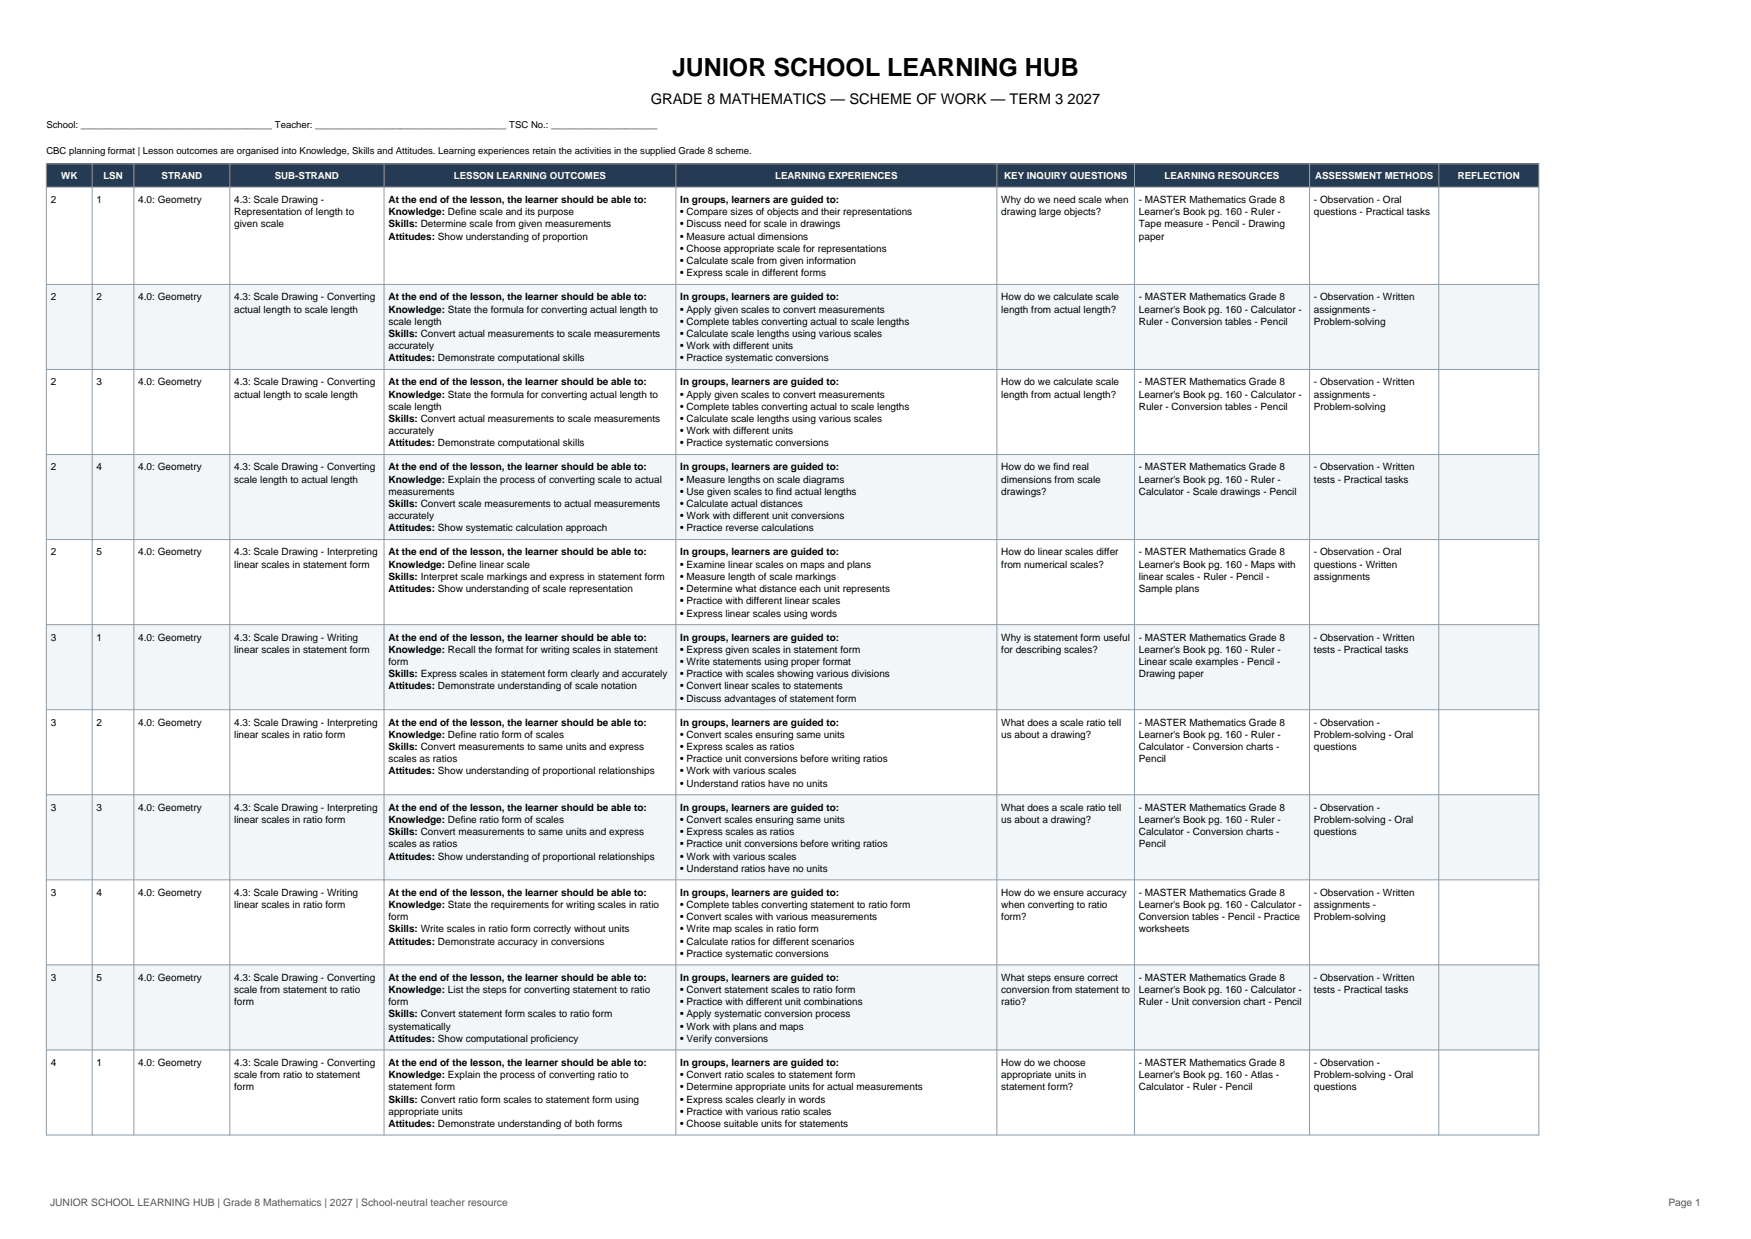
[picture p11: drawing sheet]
<svg xmlns="http://www.w3.org/2000/svg" width="420mm" height="297mm" viewBox="0 0 420 297" stroke-linecap="round" stroke-linejoin="round" font-family="sans-serif">
<defs><g id="words">
<text font-size="6" x="161.2" y="18.1">JUNIOR SCHOOL LEARNING HUB</text>
<text font-size="3.5" x="156.1" y="24.8">GRADE 8 MATHEMATICS — SCHEME OF WORK — TERM 3 2027</text>
<g font-size="2.5" fill="#555">
<text x="12" y="289">JUNIOR SCHOOL LEARNING HUB | Grade 8 Mathematics | 2027 | School-neutral teacher resource</text>
<text x="400.2" y="289">Page 1</text>
</g>
<g font-size="2.4">
<text x="12.2" y="48.7">2</text>
<text x="23.2" y="48.7">1</text>
<text x="33.2" y="48.7">4.0: Geometry</text>
<text x="56.2" y="48.7">4.3: Scale Drawing -</text>
<text x="56.2" y="51.6">Representation of length to</text>
<text x="93.2" y="48.7">At the end of the lesson, the learner should be able to:</text>
<text x="93.2" y="51.6">Knowledge: Define scale and its purpose</text>
<text x="163.2" y="48.7">In groups, learners are guided to:</text>
<text x="163.2" y="51.6">• Compare sizes of objects and their representations</text>
<text x="240.2" y="48.7">Why do we need scale when</text>
<text x="240.2" y="51.6">drawing large objects?</text>
<text x="273.2" y="48.7">- MASTER Mathematics Grade 8</text>
<text x="273.2" y="51.6">Learner's Book pg. 160 - Ruler -</text>
<text x="315.2" y="48.7">- Observation - Oral</text>
<text x="315.2" y="51.6">questions - Practical tasks</text>
<text x="56.2" y="54.5">given scale</text>
<text x="93.2" y="54.5">Skills: Determine scale from given measurements</text>
<text x="93.2" y="57.4">Attitudes: Show understanding of proportion</text>
<text x="163.2" y="54.5">• Discuss need for scale in drawings</text>
<text x="163.2" y="57.4">• Measure actual dimensions</text>
<text x="273.2" y="54.5">Tape measure - Pencil - Drawing</text>
<text x="273.2" y="57.4">paper</text>
<text x="163.2" y="60.4">• Choose appropriate scale for representations</text>
<text x="163.2" y="63.3">• Calculate scale from given information</text>
<text x="12.2" y="72">2</text>
<text x="23.2" y="72">2</text>
<text x="33.2" y="72">4.0: Geometry</text>
<text x="56.2" y="72">4.3: Scale Drawing - Converting</text>
<text x="93.2" y="72">At the end of the lesson, the learner should be able to:</text>
<text x="163.2" y="66.2">• Express scale in different forms</text>
<text x="163.2" y="72">In groups, learners are guided to:</text>
<text x="240.2" y="72">How do we calculate scale</text>
<text x="273.2" y="72">- MASTER Mathematics Grade 8</text>
<text x="315.2" y="72">- Observation - Written</text>
<text x="56.2" y="74.9">actual length to scale length</text>
<text x="93.2" y="74.9">Knowledge: State the formula for converting actual length to</text>
<text x="93.2" y="77.8">scale length</text>
<text x="163.2" y="74.9">• Apply given scales to convert measurements</text>
<text x="163.2" y="77.8">• Complete tables converting actual to scale lengths</text>
<text x="240.2" y="74.9">length from actual length?</text>
<text x="273.2" y="74.9">Learner's Book pg. 160 - Calculator -</text>
<text x="273.2" y="77.8">Ruler - Conversion tables - Pencil</text>
<text x="315.2" y="74.9">assignments -</text>
<text x="315.2" y="77.8">Problem-solving</text>
<text x="93.2" y="80.8">Skills: Convert actual measurements to scale measurements</text>
<text x="93.2" y="83.7">accurately</text>
<text x="163.2" y="80.8">• Calculate scale lengths using various scales</text>
<text x="163.2" y="83.7">• Work with different units</text>
<text x="93.2" y="86.6">Attitudes: Demonstrate computational skills</text>
<text x="163.2" y="86.6">• Practice systematic conversions</text>
<text x="12.2" y="92.4">2</text>
<text x="23.2" y="92.4">3</text>
<text x="33.2" y="92.4">4.0: Geometry</text>
<text x="56.2" y="92.4">4.3: Scale Drawing - Converting</text>
<text x="56.2" y="95.3">actual length to scale length</text>
<text x="93.2" y="92.4">At the end of the lesson, the learner should be able to:</text>
<text x="93.2" y="95.3">Knowledge: State the formula for converting actual length to</text>
<text x="163.2" y="92.4">In groups, learners are guided to:</text>
<text x="163.2" y="95.3">• Apply given scales to convert measurements</text>
<text x="240.2" y="92.4">How do we calculate scale</text>
<text x="240.2" y="95.3">length from actual length?</text>
<text x="273.2" y="92.4">- MASTER Mathematics Grade 8</text>
<text x="273.2" y="95.3">Learner's Book pg. 160 - Calculator -</text>
<text x="315.2" y="92.4">- Observation - Written</text>
<text x="315.2" y="95.3">assignments -</text>
<text x="93.2" y="98.2">scale length</text>
<text x="93.2" y="101.2">Skills: Convert actual measurements to scale measurements</text>
<text x="163.2" y="98.2">• Complete tables converting actual to scale lengths</text>
<text x="163.2" y="101.2">• Calculate scale lengths using various scales</text>
<text x="273.2" y="98.2">Ruler - Conversion tables - Pencil</text>
<text x="315.2" y="98.2">Problem-solving</text>
<text x="93.2" y="104.1">accurately</text>
<text x="93.2" y="107">Attitudes: Demonstrate computational skills</text>
<text x="163.2" y="104.1">• Work with different units</text>
<text x="163.2" y="107">• Practice systematic conversions</text>
<text x="12.2" y="112.8">2</text>
<text x="23.2" y="112.8">4</text>
<text x="33.2" y="112.8">4.0: Geometry</text>
<text x="56.2" y="112.8">4.3: Scale Drawing - Converting</text>
<text x="93.2" y="112.8">At the end of the lesson, the learner should be able to:</text>
<text x="163.2" y="112.8">In groups, learners are guided to:</text>
<text x="240.2" y="112.8">How do we find real</text>
<text x="273.2" y="112.8">- MASTER Mathematics Grade 8</text>
<text x="315.2" y="112.8">- Observation - Written</text>
<text x="56.2" y="115.7">scale length to actual length</text>
<text x="93.2" y="115.7">Knowledge: Explain the process of converting scale to actual</text>
<text x="93.2" y="118.6">measurements</text>
<text x="163.2" y="115.7">• Measure lengths on scale diagrams</text>
<text x="163.2" y="118.6">• Use given scales to find actual lengths</text>
<text x="240.2" y="115.7">dimensions from scale</text>
<text x="240.2" y="118.6">drawings?</text>
<text x="273.2" y="115.7">Learner's Book pg. 160 - Ruler -</text>
<text x="273.2" y="118.6">Calculator - Scale drawings - Pencil</text>
<text x="315.2" y="115.7">tests - Practical tasks</text>
<text x="93.2" y="121.5">Skills: Convert scale measurements to actual measurements</text>
<text x="93.2" y="124.5">accurately</text>
<text x="163.2" y="121.5">• Calculate actual distances</text>
<text x="163.2" y="124.5">• Work with different unit conversions</text>
<text x="93.2" y="127.4">Attitudes: Show systematic calculation approach</text>
<text x="163.2" y="127.4">• Practice reverse calculations</text>
<text x="12.2" y="133.2">2</text>
<text x="23.2" y="133.2">5</text>
<text x="33.2" y="133.2">4.0: Geometry</text>
<text x="56.2" y="133.2">4.3: Scale Drawing - Interpreting</text>
<text x="56.2" y="136.1">linear scales in statement form</text>
<text x="93.2" y="133.2">At the end of the lesson, the learner should be able to:</text>
<text x="93.2" y="136.1">Knowledge: Define linear scale</text>
<text x="163.2" y="133.2">In groups, learners are guided to:</text>
<text x="163.2" y="136.1">• Examine linear scales on maps and plans</text>
<text x="240.2" y="133.2">How do linear scales differ</text>
<text x="240.2" y="136.1">from numerical scales?</text>
<text x="273.2" y="133.2">- MASTER Mathematics Grade 8</text>
<text x="273.2" y="136.1">Learner's Book pg. 160 - Maps with</text>
<text x="315.2" y="133.2">- Observation - Oral</text>
<text x="315.2" y="136.1">questions - Written</text>
<text x="93.2" y="139">Skills: Interpret scale markings and express in statement form</text>
<text x="93.2" y="141.9">Attitudes: Show understanding of scale representation</text>
<text x="163.2" y="139">• Measure length of scale markings</text>
<text x="163.2" y="141.9">• Determine what distance each unit represents</text>
<text x="273.2" y="139">linear scales - Ruler - Pencil -</text>
<text x="273.2" y="141.9">Sample plans</text>
<text x="315.2" y="139">assignments</text>
<text x="163.2" y="144.9">• Practice with different linear scales</text>
<text x="163.2" y="147.8">• Express linear scales using words</text>
<text x="12.2" y="153.5">3</text>
<text x="23.2" y="153.5">1</text>
<text x="33.2" y="153.5">4.0: Geometry</text>
<text x="56.2" y="153.5">4.3: Scale Drawing - Writing</text>
<text x="93.2" y="153.5">At the end of the lesson, the learner should be able to:</text>
<text x="163.2" y="153.5">In groups, learners are guided to:</text>
<text x="240.2" y="153.5">Why is statement form useful</text>
<text x="273.2" y="153.5">- MASTER Mathematics Grade 8</text>
<text x="315.2" y="153.5">- Observation - Written</text>
<text x="56.2" y="156.5">linear scales in statement form</text>
<text x="93.2" y="156.5">Knowledge: Recall the format for writing scales in statement</text>
<text x="93.2" y="159.4">form</text>
<text x="163.2" y="156.5">• Express given scales in statement form</text>
<text x="163.2" y="159.4">• Write statements using proper format</text>
<text x="240.2" y="156.5">for describing scales?</text>
<text x="273.2" y="156.5">Learner's Book pg. 160 - Ruler -</text>
<text x="273.2" y="159.4">Linear scale examples - Pencil -</text>
<text x="315.2" y="156.5">tests - Practical tasks</text>
<text x="93.2" y="162.3">Skills: Express scales in statement form clearly and accurately</text>
<text x="93.2" y="165.3">Attitudes: Demonstrate understanding of scale notation</text>
<text x="163.2" y="162.3">• Practice with scales showing various divisions</text>
<text x="163.2" y="165.3">• Convert linear scales to statements</text>
<text x="273.2" y="162.3">Drawing paper</text>
<text x="12.2" y="173.9">3</text>
<text x="23.2" y="173.9">2</text>
<text x="33.2" y="173.9">4.0: Geometry</text>
<text x="56.2" y="173.9">4.3: Scale Drawing - Interpreting</text>
<text x="93.2" y="173.9">At the end of the lesson, the learner should be able to:</text>
<text x="163.2" y="168.2">• Discuss advantages of statement form</text>
<text x="163.2" y="173.9">In groups, learners are guided to:</text>
<text x="240.2" y="173.9">What does a scale ratio tell</text>
<text x="273.2" y="173.9">- MASTER Mathematics Grade 8</text>
<text x="315.2" y="173.9">- Observation -</text>
<text x="56.2" y="176.9">linear scales in ratio form</text>
<text x="93.2" y="176.9">Knowledge: Define ratio form of scales</text>
<text x="93.2" y="179.8">Skills: Convert measurements to same units and express</text>
<text x="163.2" y="176.9">• Convert scales ensuring same units</text>
<text x="163.2" y="179.8">• Express scales as ratios</text>
<text x="240.2" y="176.9">us about a drawing?</text>
<text x="273.2" y="176.9">Learner's Book pg. 160 - Ruler -</text>
<text x="273.2" y="179.8">Calculator - Conversion charts -</text>
<text x="315.2" y="176.9">Problem-solving - Oral</text>
<text x="315.2" y="179.8">questions</text>
<text x="93.2" y="182.7">scales as ratios</text>
<text x="93.2" y="185.6">Attitudes: Show understanding of proportional relationships</text>
<text x="163.2" y="182.7">• Practice unit conversions before writing ratios</text>
<text x="163.2" y="185.6">• Work with various scales</text>
<text x="273.2" y="182.7">Pencil</text>
<text x="163.2" y="188.6">• Understand ratios have no units</text>
<text x="12.2" y="194.3">3</text>
<text x="23.2" y="194.3">3</text>
<text x="33.2" y="194.3">4.0: Geometry</text>
<text x="56.2" y="194.3">4.3: Scale Drawing - Interpreting</text>
<text x="56.2" y="197.3">linear scales in ratio form</text>
<text x="93.2" y="194.3">At the end of the lesson, the learner should be able to:</text>
<text x="93.2" y="197.3">Knowledge: Define ratio form of scales</text>
<text x="163.2" y="194.3">In groups, learners are guided to:</text>
<text x="163.2" y="197.3">• Convert scales ensuring same units</text>
<text x="240.2" y="194.3">What does a scale ratio tell</text>
<text x="240.2" y="197.3">us about a drawing?</text>
<text x="273.2" y="194.3">- MASTER Mathematics Grade 8</text>
<text x="273.2" y="197.3">Learner's Book pg. 160 - Ruler -</text>
<text x="315.2" y="194.3">- Observation -</text>
<text x="315.2" y="197.3">Problem-solving - Oral</text>
<text x="93.2" y="200.2">Skills: Convert measurements to same units and express</text>
<text x="93.2" y="203.1">scales as ratios</text>
<text x="163.2" y="200.2">• Express scales as ratios</text>
<text x="163.2" y="203.1">• Practice unit conversions before writing ratios</text>
<text x="273.2" y="200.2">Calculator - Conversion charts -</text>
<text x="273.2" y="203.1">Pencil</text>
<text x="315.2" y="200.2">questions</text>
<text x="93.2" y="206">Attitudes: Show understanding of proportional relationships</text>
<text x="163.2" y="206">• Work with various scales</text>
<text x="163.2" y="209">• Understand ratios have no units</text>
<text x="12.2" y="214.7">3</text>
<text x="23.2" y="214.7">4</text>
<text x="33.2" y="214.7">4.0: Geometry</text>
<text x="56.2" y="214.7">4.3: Scale Drawing - Writing</text>
<text x="93.2" y="214.7">At the end of the lesson, the learner should be able to:</text>
<text x="163.2" y="214.7">In groups, learners are guided to:</text>
<text x="240.2" y="214.7">How do we ensure accuracy</text>
<text x="273.2" y="214.7">- MASTER Mathematics Grade 8</text>
<text x="315.2" y="214.7">- Observation - Written</text>
<text x="56.2" y="217.6">linear scales in ratio form</text>
<text x="93.2" y="217.6">Knowledge: State the requirements for writing scales in ratio</text>
<text x="93.2" y="220.6">form</text>
<text x="163.2" y="217.6">• Complete tables converting statement to ratio form</text>
<text x="163.2" y="220.6">• Convert scales with various measurements</text>
<text x="240.2" y="217.6">when converting to ratio</text>
<text x="240.2" y="220.6">form?</text>
<text x="273.2" y="217.6">Learner's Book pg. 160 - Calculator -</text>
<text x="273.2" y="220.6">Conversion tables - Pencil - Practice</text>
<text x="315.2" y="217.6">assignments -</text>
<text x="315.2" y="220.6">Problem-solving</text>
<text x="93.2" y="223.5">Skills: Write scales in ratio form correctly without units</text>
<text x="93.2" y="226.4">Attitudes: Demonstrate accuracy in conversions</text>
<text x="163.2" y="223.5">• Write map scales in ratio form</text>
<text x="163.2" y="226.4">• Calculate ratios for different scenarios</text>
<text x="273.2" y="223.5">worksheets</text>
<text x="163.2" y="229.4">• Practice systematic conversions</text>
<text x="12.2" y="235.1">3</text>
<text x="23.2" y="235.1">5</text>
<text x="33.2" y="235.1">4.0: Geometry</text>
<text x="56.2" y="235.1">4.3: Scale Drawing - Converting</text>
<text x="56.2" y="238">scale from statement to ratio</text>
<text x="93.2" y="235.1">At the end of the lesson, the learner should be able to:</text>
<text x="93.2" y="238">Knowledge: List the steps for converting statement to ratio</text>
<text x="163.2" y="235.1">In groups, learners are guided to:</text>
<text x="163.2" y="238">• Convert statement scales to ratio form</text>
<text x="240.2" y="235.1">What steps ensure correct</text>
<text x="240.2" y="238">conversion from statement to</text>
<text x="273.2" y="235.1">- MASTER Mathematics Grade 8</text>
<text x="273.2" y="238">Learner's Book pg. 160 - Calculator -</text>
<text x="315.2" y="235.1">- Observation - Written</text>
<text x="315.2" y="238">tests - Practical tasks</text>
<text x="56.2" y="241">form</text>
<text x="93.2" y="241">form</text>
<text x="93.2" y="243.9">Skills: Convert statement form scales to ratio form</text>
<text x="163.2" y="241">• Practice with different unit combinations</text>
<text x="163.2" y="243.9">• Apply systematic conversion process</text>
<text x="240.2" y="241">ratio?</text>
<text x="273.2" y="241">Ruler - Unit conversion chart - Pencil</text>
<text x="93.2" y="246.8">systematically</text>
<text x="93.2" y="249.7">Attitudes: Show computational proficiency</text>
<text x="163.2" y="246.8">• Work with plans and maps</text>
<text x="163.2" y="249.7">• Verify conversions</text>
<text x="12.2" y="255.5">4</text>
<text x="23.2" y="255.5">1</text>
<text x="33.2" y="255.5">4.0: Geometry</text>
<text x="56.2" y="255.5">4.3: Scale Drawing - Converting</text>
<text x="93.2" y="255.5">At the end of the lesson, the learner should be able to:</text>
<text x="163.2" y="255.5">In groups, learners are guided to:</text>
<text x="240.2" y="255.5">How do we choose</text>
<text x="273.2" y="255.5">- MASTER Mathematics Grade 8</text>
<text x="315.2" y="255.5">- Observation -</text>
<text x="56.2" y="258.4">scale from ratio to statement</text>
<text x="56.2" y="261.4">form</text>
<text x="93.2" y="258.4">Knowledge: Explain the process of converting ratio to</text>
<text x="93.2" y="261.4">statement form</text>
<text x="163.2" y="258.4">• Convert ratio scales to statement form</text>
<text x="163.2" y="261.4">• Determine appropriate units for actual measurements</text>
<text x="240.2" y="258.4">appropriate units in</text>
<text x="240.2" y="261.4">statement form?</text>
<text x="273.2" y="258.4">Learner's Book pg. 160 - Atlas -</text>
<text x="273.2" y="261.4">Calculator - Ruler - Pencil</text>
<text x="315.2" y="258.4">Problem-solving - Oral</text>
<text x="315.2" y="261.4">questions</text>
<text x="93.2" y="264.3">Skills: Convert ratio form scales to statement form using</text>
<text x="93.2" y="267.2">appropriate units</text>
<text x="163.2" y="264.3">• Express scales clearly in words</text>
<text x="163.2" y="267.2">• Practice with various ratio scales</text>
<text x="93.2" y="270.1">Attitudes: Demonstrate understanding of both forms</text>
<text x="163.2" y="270.1">• Choose suitable units for statements</text>
</g>
<g font-size="2.3">
<text x="11.1" y="30.6">School: ____________________________________ Teacher: ____________________________________ TSC No.: ____________________</text>
<text x="11.1" y="37">CBC planning format | Lesson outcomes are organised into Knowledge, Skills and Attitudes. Learning experiences retain the activities in the supplied Grade 8 scheme.</text>
</g>
<g font-size="2.3" fill="#fff">
<text x="14.7" y="43">WK</text>
<text x="24.8" y="43">LSN</text>
<text x="38.8" y="43">STRAND</text>
<text x="65.9" y="43">SUB-STRAND</text>
<text x="108.9" y="43">LESSON LEARNING OUTCOMES</text>
<text x="185.9" y="43">LEARNING EXPERIENCES</text>
<text x="240.9" y="43">KEY INQUIRY QUESTIONS</text>
<text x="279.3" y="43">LEARNING RESOURCES</text>
<text x="315.5" y="43">ASSESSMENT METHODS</text>
<text x="349.7" y="43">REFLECTION</text>
</g>
</g></defs>
<path d="M11.1 39.3h358v5.6h-358z" fill-rule="evenodd" fill="#243b53"/>
<path d="M11.1 44.9h358v23.3h-358z" fill-rule="evenodd" fill="#fff"/>
<path d="M11.1 68.2h358v20.4h-358z" fill-rule="evenodd" fill="#f3f6f8"/>
<path d="M11.1 88.6h358v20.4h-358z" fill-rule="evenodd" fill="#fff"/>
<path d="M11.1 109h358v20.3h-358z" fill-rule="evenodd" fill="#f3f6f8"/>
<path d="M11.1 129.3h358v20.4h-358z" fill-rule="evenodd" fill="#fff"/>
<path d="M11.1 149.7h358v20.4h-358z" fill-rule="evenodd" fill="#f3f6f8"/>
<path d="M11.1 170.1h358v20.4h-358z" fill-rule="evenodd" fill="#fff"/>
<path d="M11.1 190.5h358v20.4h-358z" fill-rule="evenodd" fill="#f3f6f8"/>
<path d="M11.1 210.9h358v20.4h-358z" fill-rule="evenodd" fill="#fff"/>
<path d="M11.1 231.3h358v20.4h-358z" fill-rule="evenodd" fill="#f3f6f8"/>
<path d="M11.1 251.7h358v20.4h-358z" fill-rule="evenodd" fill="#fff"/>
<g fill="none" stroke="#8a9ba8" stroke-width=".24">
<path d="M11.1 39.3h358v232.8h-358zM22.1 39.3v232.8M32.1 39.3v232.8M55.1 39.3v232.8M92.1 39.3v232.8M162.1 39.3v232.8M239.1 39.3v232.8M272.1 39.3v232.8M314.1 39.3v232.8M345.1 39.3v232.8M11.1 44.9h358M11.1 68.2h358"/>
<path d="M11.1 88.6h358M11.1 109h358M11.1 129.3h358M11.1 149.7h358M11.1 170.1h358M11.1 190.5h358M11.1 210.9h358M11.1 231.3h358M11.1 251.7h358"/>
</g>
<use href="#words"/>
</svg>
